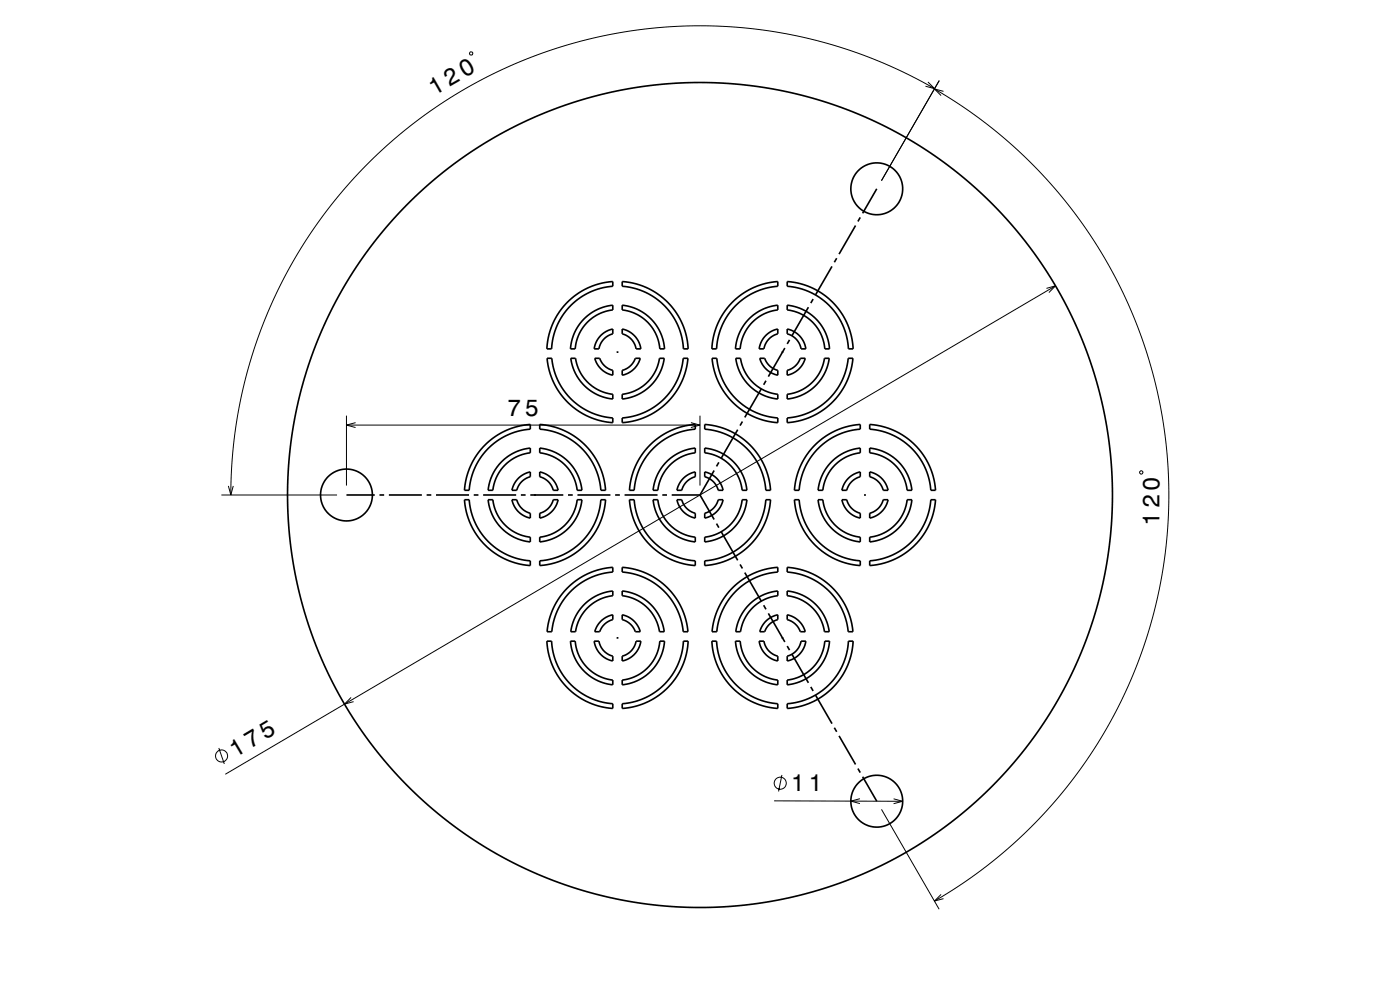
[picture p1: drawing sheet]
<svg xmlns="http://www.w3.org/2000/svg" width="297mm" height="210mm" viewBox="0 0 297 210" stroke-linecap="round" stroke-linejoin="round" font-family="sans-serif">
<defs><g id="words">
<text font-size="5.1" x="92.1" y="20.3" transform="rotate(-30 92.1 20.3)">120</text>
<g font-size="5">
<text x="107.6" y="88.2">75</text>
<text x="246" y="111.5" transform="rotate(-90 246 111.5)">120</text>
<text x="49.9" y="160.7" transform="rotate(-31 49.9 160.7)">175</text>
<text x="167.8" y="167.9">11</text>
</g>
</g></defs>
<g fill="none" stroke="#000" stroke-width=".21">
<path d="M99.7 11.1h.5v.5h-.5zM196.8 17.4l1.5 1.4-2-.5M198.2 18.9l5.6 3.4 5.3 3.8 5 4.1 4.4 4.1 4.5 4.8 4.3 5.2 3.6 5 3.5 5.5 3 5.5 2.8 6.1 2.2 5.9 2.1 6.7 1.5 6.5 1.1 6.2 .7 7 .2 6-.3 7-.6 6.4-1 6.2-1.5 6.3-1.9 6.5-2.3 6.1-2.5 5.4-3.2 6-3.4 5.5-3.6 5.1-4.5 5.4-4.4 4.8-4.9 4.6-4.9 3.9-5.2 3.8-5.6 3.4M198.3 18.8l-5.5-2.9-6.2-2.8-6.5-2.5-5.8-1.7-6.8-1.6-5.7-.9-6.9-.7-6.3-.2-6.7 .2-6.7 .7-5.7 .9-6.6 1.5-6.7 2.1-5.6 2.1-6.2 2.7-5.7 3.1-5.5 3.4-5.3 3.8-5.4 4.5-4.7 4.4-4.6 5-4.1 5.1-4 5.7-3 4.9-3 5.7-2.3 5-2.3 5.9-2.1 6.9-1.5 6.6-1.1 6.6-.7 6.7-.1 6M199.3 17.1l-12.3 21.2M200.2 19.4l-2-.5 1.4 1.4M222 61.2l1.9-.6-1.4 1.5M223.9 60.6l-176.1 103.6M73.5 88.2v14.8M73.5 90.2h75M75.4 89.7l-1.9 .5 1.9 .5M146.6 89.7l1.9 .5-1.9 .5"/>
<path d="M148.5 88.2v14.8M47 105h24.5M48.5 103.1l.5 1.9 .5-1.9M241.8 100.1l.4-.2 .3 .4-.5 .3zM46.4 158.7l1.2 3.3M74.5 147.9l-1.4 1.5 1.9-.6M164.2 169.9l27.3 .1M165.9 164.4l-.7 3.5M182.4 169.4l-1.9 .5 1.9 .6M187 171.7l12.2 21.2M189.6 169.4l1.9 .6-1.9 .5M199.6 189.7l-1.4 1.4 2-.5"/>
<circle cx="47" cy="160.4" r="1.28"/>
<circle cx="165.5" cy="166.1" r="1.28"/>
</g>
<g fill="none" stroke="#000" stroke-width=".35">
<path d="M132 59.7l2.8 .5 2.4 .8 2.4 1.4 2.1 1.7 1.6 2 1.4 2.6 .9 2.6 .4 2.7h-1l-.4-2.5-.7-2.3-1.2-2.2-1.6-2-1.9-1.6-2.1-1.3-2.3-.9-2.8-.5zM167 59.7l2.8 .5 2.4 .8 2.4 1.4 2.1 1.7 1.6 2 1.4 2.6 .9 2.6 .4 2.7h-1l-.4-2.5-.8-2.6-1.3-2.1-1.6-2-1.9-1.6-2.1-1.2-2.4-.9-2.5-.4zM176.5 56.5l-3.5 6.1M177.5 54.8l-.5 .8M181.5 47.8l-3.5 6.1M182.5 46.1l-.5 .9M186 40.1l-3 5.1M116.1 76h1l.4 2.5 .9 2.3 1.1 1.9 1.6 1.9 2 1.6 2.1 1.3 2.4 .8 2.4 .4v1l-2.5-.4-2.3-.8-2.3-1.2-2.3-1.8-1.8-2.1-1.4-2.4-.9-2.5zM120.4 64.1l1.9-1.6 2.4-1.4 2.6-.9 2.7-.5v1l-2.5 .4-2.3 .9-2.4 1.3-1.9 1.7-1.5 1.9-1.2 2.2-.8 2.4-.4 2.5h-1l.4-2.6 .8-2.6 1.5-2.6zM121.1 76h1a9 9 0 0 0 7.9 7.6v1a10 10 0 0 1-8.9-8.6zM124 67.5a10 10 0 0 1 6-2.8v1a9 9 0 0 0-8 8.3h-1a10 10 0 0 1 3-6.5zM126.2 76h1a4 4 0 0 0 2.8 2.6v1a5 5 0 0 1-3.8-3.6z"/>
<path d="M127.4 71.2l1.2-.9 1.4-.5v1a4 4 0 0 0-2.9 3.2h-1.1l.5-1.6zM132 64.7a10 10 0 0 1 9 9.3h-1a9 9 0 0 0-8-8.3zM132 69.8a5 5 0 0 1 4 4.2h-1.1a4 4 0 0 0-2.9-3.2zM132 78.6a4 4 0 0 0 2.8-2.6h1a5 5 0 0 1-3.8 3.6zM151.1 76h1l.4 2.5 .9 2.3 1.1 1.9 1.6 1.9 2.2 1.8 1.9 1.1 2.4 .8 2.4 .4v1l-2.5-.4-2.3-.8-2.5-1.3-2.1-1.7-1.7-1.9-1.4-2.3-1-2.6zM155.4 64.1l2.1-1.8 2.4-1.3 2.6-.9 2.5-.4v1l-2.5 .4-2.3 .9-2.4 1.3-1.9 1.7-1.4 1.7-1.2 2.2-.9 2.6-.4 2.5h-1l.4-2.8 .9-2.6 1.5-2.6zM156.1 76h1a9 9 0 0 0 7.9 7.6v1a10 10 0 0 1-8.9-8.6zM159 67.5a10 10 0 0 1 6-2.8v1a9 9 0 0 0-8 8.3h-1a10 10 0 0 1 3-6.5zM161.2 76h1a4 4 0 0 0 2.8 2.6v1a5 5 0 0 1-3.8-3.6zM162.4 71.2l1.2-.9 1.4-.5v1a4 4 0 0 0-2.9 3.2h-1.1l.5-1.6zM166.5 73.8l-3.5 6.1M167 64.7a10 10 0 0 1 9 9.3h-1a9 9 0 0 0-8-8.3z"/>
<path d="M167 69.8a5 5 0 0 1 4 4.2h-1.1a4 4 0 0 0-2.9-3.2zM167 78.6a4 4 0 0 0 2.8-2.6h1a5 5 0 0 1-3.8 3.6zM167.5 72.1l-.5 .9M171.5 65.2l-3.5 6M172.5 63.4l-.5 .9M102.7 94.6l2.1-1.8 2.4-1.4 2.6-.9 2.7-.5v1l-2.5 .4-2.3 .9-2.2 1.2-1.9 1.6-1.6 1.9-1.2 2.2-.9 2.3-.4 2.5h-1l.5-2.8 .8-2.3 1.4-2.4zM106.5 97.9a10 10 0 0 1 6-2.8v1a9 9 0 0 0-7.9 7.9h-1a10 10 0 0 1 2.9-6.1zM114.5 90l2.8 .5 2.3 .8 2.4 1.4 2.1 1.7 1.8 2.1 1.3 2.4 .8 2.4 .5 2.7h-1l-.4-2.5-.9-2.3-1.2-2.2-1.6-1.9-1.9-1.6-2.2-1.2-2.3-.9-2.5-.4zM114.5 95.1a10 10 0 0 1 9 8.9h-1.1a9 9 0 0 0-7.9-7.9zM132 83.6a9 9 0 0 0 7.9-7.6h1a10 10 0 0 1-8.9 8.6zM132 88.7l2.2-.4 2.4-.8 2-1 1.8-1.4 1.8-2 1.3-2.1 1-2.6 .4-2.4h1l-.4 2.7-1 2.6-1.4 2.3-2.1 2.2-2.8 2.1-2.8 1.1-3.4 .7zM137.7 94.6l2.1-1.8 2.4-1.4 2.6-.9 2.7-.5v1l-2.5 .4-2.3 .9-2.2 1.2-1.9 1.6-1.6 1.9-1.2 2.2-.9 2.3-.4 2.5h-1l.5-2.8 .8-2.3 1.4-2.4z"/>
<path d="M141.5 97.9a10 10 0 0 1 6-2.8v1a9 9 0 0 0-7.9 7.9h-1.1a10 10 0 0 1 3-6.1zM149.5 90l2.5 .4 2.6 .9 2.4 1.4 2.1 1.7 1.8 2.1 1.3 2.4 .9 2.6 .4 2.5h-1l-.4-2.5-.9-2.3-1.2-2.2-1.6-1.9-1.9-1.6-2.2-1.2-2.3-.9-2.5-.4zM149.5 95.1a10 10 0 0 1 9 8.9h-1.1a9 9 0 0 0-7.9-7.9zM151.5 99.8l-3 5.2M152.5 98.1l-.5 .8M156.5 91.1l-3.5 6.1M157.5 89.4l-.5 .9M161.5 82.5l-3.5 6M162.5 80.8l-.5 .8M167 83.6a9 9 0 0 0 7.9-7.6h1a10 10 0 0 1-8.9 8.6zM167 88.7l2.2-.4 2.4-.8 2-1 1.8-1.4 1.8-2 1.3-2.1 1-2.6 .4-2.4h1l-.5 2.9-1 2.6-1.3 2.1-1.9 2.1-2.6 1.9-2.9 1.3-2 .5-1.7 .3zM172.7 94.6l1.9-1.7 2.6-1.5 2.6-.9 2.7-.5v1l-2.5 .4-2.3 .9-2.2 1.2-1.9 1.6-1.6 1.9-1.2 2.2-.9 2.3-.4 2.5h-1l.4-2.5 .8-2.4 1.5-2.6z"/>
<path d="M176.5 97.9a10 10 0 0 1 6-2.8v1a9 9 0 0 0-7.9 7.9h-1.1a10 10 0 0 1 3-6.1zM184.5 90l2.8 .5 2.3 .8 2.4 1.4 2 1.5 1.7 2.1 1.4 2.4 .9 2.6 .5 2.7h-1l-.4-2.5-.9-2.3-1.2-2.2-1.6-1.9-1.9-1.6-2.2-1.2-2.3-.9-2.5-.4zM184.5 95.1a10 10 0 0 1 8.9 8.9h-1a9 9 0 0 0-7.9-7.9zM73.5 105h6M80.5 105h1M82.5 105h7M90.5 105h1M92.5 105h7M98.5 106h1l.4 2.5 .9 2.3 1.2 2.2 1.6 1.9 1.9 1.6 2.2 1.2 2.3 .9 2.5 .4v1l-2.8-.5-2.6-.9-2.1-1.3-2.1-1.7-1.8-2.1-1.2-2.2-.9-2.6zM100.5 105h1M102.5 105h7M103.6 106h1a9 9 0 0 0 7.9 7.9v1.1a10 10 0 0 1-8.9-9z"/>
<path d="M108.6 106h1a4 4 0 0 0 2.9 2.9v1a5 5 0 0 1-3.9-3.9zM109.9 101.5l1.2-.9 1.4-.5v1a4 4 0 0 0-2.9 2.9h-1l.4-1.3zM110.5 105h1M112.5 105h7M114.5 100.1a5 5 0 0 1 3.9 3.9h-1a4 4 0 0 0-2.9-2.9zM114.5 113.9a9 9 0 0 0 7.9-7.9h1.1a10 10 0 0 1-9 9zM114.5 119l2.2-.4 2.4-.8 2-1 1.9-1.6 1.9-2 1.2-2.2 .9-2.3 .5-2.7h1l-.5 2.8-.9 2.6-1.5 2.5-1.9 2.1-2.6 1.9-2.9 1.4-2 .5-1.7 .2zM117.4 106h1a5 5 0 0 1-3.9 3.9v-1a4 4 0 0 0 2.9-2.9zM120.5 105h1M122.5 105h7M130.5 105h1M132.5 105h7"/>
<path d="M133.5 106h1l.4 2.5 .9 2.3 1.2 2.2 1.6 1.9 1.9 1.6 2.2 1.2 2.3 .9 2.5 .4v1l-2.8-.5-2.6-.9-2.1-1.3-2.1-1.7-1.8-2.1-1.3-2.4-.9-2.6zM138.5 106h1.1a9 9 0 0 0 7.9 7.9v1.1a10 10 0 0 1-9-9zM140.5 105h1M142.5 105h6M143.6 106h1a4 4 0 0 0 2.9 2.9v1a5 5 0 0 1-3.9-3.9zM145.1 101.3l1-.7 1.4-.5v1a4 4 0 0 0-2.9 2.9h-1l.6-1.5zM148.5 105l3 5.2M149.5 113.9a9 9 0 0 0 7.9-7.9h1.1a10 10 0 0 1-9 9zM149.5 119l2.2-.4 2.4-.8 2-1 1.9-1.6 1.9-2 1.2-2.2 .9-2.3 .5-2.7h1l-.5 3-1 2.6-1.4 2.3-1.9 2.1-2.6 1.9-2.9 1.4-2 .5-1.7 .2zM149.5 100.1a5 5 0 0 1 3.9 3.9h-1a4 4 0 0 0-2.9-2.9zM149.5 108.9a4 4 0 0 0 2.9-2.9h1a5 5 0 0 1-3.9 3.9zM152 111.1l.5 .8"/>
<path d="M153 112.8l3.5 6.1M157 119.7l.5 .9M168.5 106h1l.4 2.5 .9 2.3 1.3 2.4 1.7 1.9 1.9 1.5 2.2 1.2 2.4 .8 2.2 .4v1l-2.8-.5-2.6-.9-2.1-1.3-2.1-1.7-1.6-1.9-1.4-2.4-.9-2.6zM173.5 106h1.1a9 9 0 0 0 7.9 7.9v1.1a10 10 0 0 1-9-9zM178.6 106h1a4 4 0 0 0 2.9 2.9v1a5 5 0 0 1-3.9-3.9zM179.9 101.5l1.2-.9 1.4-.5v1a4 4 0 0 0-2.9 2.9h-1l.4-1.3zM184.5 100.1a5 5 0 0 1 3.9 3.9h-1a4 4 0 0 0-2.9-2.9zM184.5 108.9a4 4 0 0 0 2.9-2.9h1a5 5 0 0 1-3.9 3.9zM184.5 113.9a9 9 0 0 0 7.9-7.9h1a10 10 0 0 1-8.9 9zM184.5 119l2.2-.4 2.4-.8 2-1 1.9-1.6 1.9-2 1.2-2.2 1-2.5 .4-2.5h1l-.5 2.8-.8 2.3-1.4 2.4-1.9 2.3-2.8 2.1-2.9 1.4-2 .5-1.7 .2zM116 136h1l.4 2.5 .8 2.6 1.3 2.1 1.6 2 1.9 1.6 2.1 1.2 2.4 .9 2.5 .4v1l-2.6-.4-2.6-.9-2.4-1.4-2.2-1.9-1.8-2.2-1.2-2.4-.8-2.4zM120.4 124.7l2.1-1.8 2.2-1.2 2.6-.9 2.7-.5v1l-2.2 .4-2.4 .8-2.2 1.2-1.9 1.5-1.7 1.9-1.2 2.2-.9 2.3-.4 2.4h-1l.4-2.5 .9-2.5 1.3-2.2z"/>
<path d="M121 136h1a9 9 0 0 0 8 8.3v1a10 10 0 0 1-9-9.3zM124 128.2a10 10 0 0 1 6-2.8v1a9 9 0 0 0-7.9 7.6h-1a10 10 0 0 1 2.9-5.8zM126 136h1.1a4 4 0 0 0 2.9 3.2v1a5 5 0 0 1-4-4.2zM127.4 131.8l1.2-.9 1.4-.5v1a4 4 0 0 0-2.8 2.6h-1l.5-1.2zM132 120.3l2.7 .5 2.4 .8 2.2 1.2 2.1 1.7 1.7 1.9 1.4 2.3 1 2.6 .4 2.7h-1l-.3-2.2-1-2.6-1.3-2.1-1.6-1.9-2-1.6-1.9-1.1-2.4-.8-2.4-.4zM132 125.4a10 10 0 0 1 8.9 8.6h-1a9 9 0 0 0-7.9-7.6zM132 130.4a5 5 0 0 1 3.8 3.6h-1a4 4 0 0 0-2.8-2.6zM134.9 136h1.1a5 5 0 0 1-4 4.2v-1a4 4 0 0 0 2.9-3.2zM140 136h1a10 10 0 0 1-9 9.3v-1a9 9 0 0 0 8-8.3zM145 136h1l-.2 1.9-.5 1.9-1.3 3-1.9 2.6-2.2 2-2.4 1.4-2.5 1-3 .5v-1l2.7-.5 2.6-1 2.1-1.3 2-1.8 1.5-2 1-2 .7-2.2zM151 136h1l.4 2.5 .6 2.1 1.3 2.4 1.6 2 1.9 1.6 2.3 1.4 2.4 .9 2.5 .4v1l-2.6-.4-2.6-.9-2.6-1.5-2-1.8-1.8-2.2-1.2-2.4-.8-2.4zM155.2 124.9l2.1-1.8 2.4-1.4 2.6-.9 2.7-.5v1l-2.2 .4-2.4 .8-2.2 1.2-1.9 1.5-1.7 1.9-1.2 2.2-.9 2.3-.4 2.4h-1l.3-2.2 .9-2.6 1.2-2.2z"/>
<path d="M156 136h1a9 9 0 0 0 8 8.3v1a10 10 0 0 1-9-9.3zM158 121.5l3.5 6M159 128.2a10 10 0 0 1 6-2.8v1a9 9 0 0 0-7.9 7.6h-1a10 10 0 0 1 2.9-5.8zM161 136h1.1a4 4 0 0 0 2.9 3.2v1a5 5 0 0 1-4-4.2zM162 128.4l.5 .9M162.4 131.8l1.2-.9 1.4-.5v1a4 4 0 0 0-2.8 2.6h-1l.5-1.2zM163 130.1l3.5 6.1M167 120.3l2.7 .5 2.4 .8 2.2 1.2 2.1 1.7 1.8 2.1 1.4 2.4 .9 2.3 .4 2.7h-1l-.4-2.2-.9-2.6-1.3-2.1-1.6-1.9-2-1.6-1.9-1.1-2.4-.8-2.4-.4zM167 125.4a10 10 0 0 1 8.9 8.6h-1a9 9 0 0 0-7.9-7.6zM167 130.4a5 5 0 0 1 3.8 3.6h-1a4 4 0 0 0-2.8-2.6zM167 137l.5 .9M168 138.8l3.5 6"/>
<path d="M169.9 136h1.1a5 5 0 0 1-4 4.2v-1a4 4 0 0 0 2.9-3.2zM175 136h1a10 10 0 0 1-9 9.3v-1a9 9 0 0 0 8-8.3zM180 136h1l-.2 1.6-.4 2-1.3 3-2 2.8-2.2 2-2.4 1.4-2.5 1-3 .5v-1l2.7-.5 2.3-.9 2.4-1.4 1.9-1.7 1.3-1.7 1.2-2.2 .8-2.4zM172 145.7l.5 .9M173 147.4l3.5 6.1M177 154.4l.5 .8M178 156.1l3.5 6.1M182 163l.5 .9M183 164.8l3 5.2"/>
<circle cx="186" cy="40.1" r="5.5"/>
<circle cx="73.5" cy="105" r="5.5"/>
<circle cx="148.5" cy="105" r="87.5"/>
<circle cx="186" cy="170" r="5.5"/>
</g>
<g fill="#000">
<path d="M130.8 74.5h.4v.4h-.4z" fill-rule="evenodd"/>
<path d="M165.8 74.5h.4v.4h-.4z" fill-rule="evenodd"/>
<path d="M113.3 104.8h.4v.4h-.4z" fill-rule="evenodd"/>
<path d="M183.3 104.8h.4v.4h-.4z" fill-rule="evenodd"/>
<path d="M130.8 135.1h.4v.4h-.4z" fill-rule="evenodd"/>
<path d="M165.8 135.1h.4v.4h-.4z" fill-rule="evenodd"/>
</g>
<use href="#words"/>
</svg>
